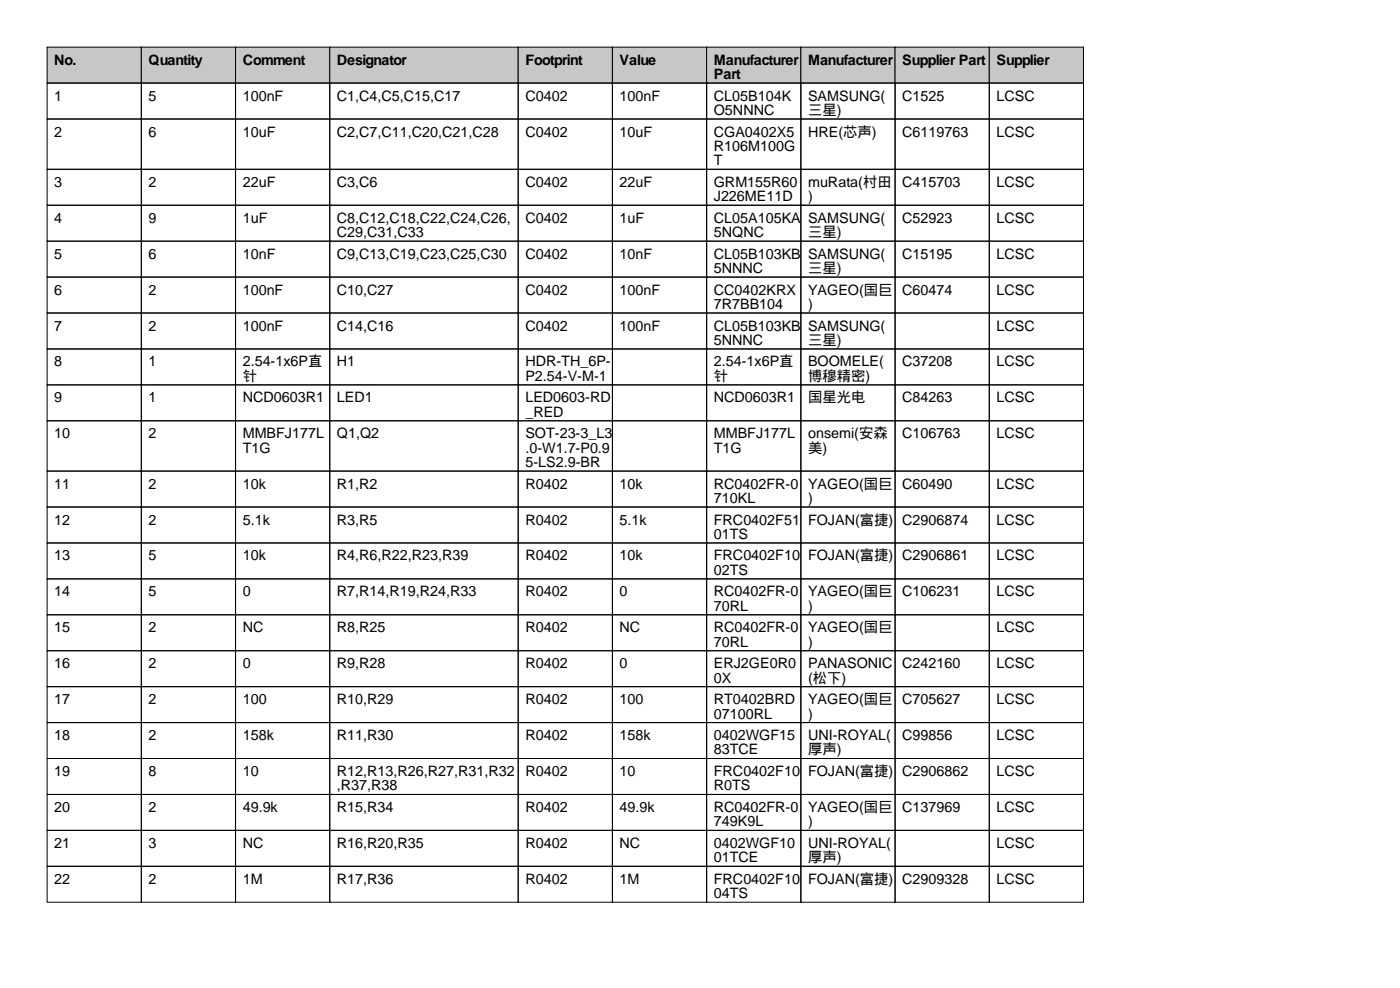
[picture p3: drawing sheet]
<svg xmlns="http://www.w3.org/2000/svg" width="297mm" height="210mm" viewBox="0 0 297 210" stroke-linecap="round" stroke-linejoin="round" font-family="sans-serif">
<defs><g id="words">
<g font-size="3">
<text x="11.5" y="13.7">No.</text>
<text x="31.5" y="13.7">Quantity</text>
<text x="51.5" y="13.7">Comment</text>
<text x="71.5" y="13.7">Designator</text>
<text x="111.5" y="13.7">Footprint</text>
<text x="131.5" y="13.7">Value</text>
<text x="151.5" y="13.7">Manufacturer</text>
<text x="151.5" y="16.8">Part</text>
<text x="171.5" y="13.7">Manufacturer</text>
<text x="191.5" y="13.7">Supplier Part</text>
<text x="211.5" y="13.7">Supplier</text>
<text x="11.5" y="21.3">1</text>
<text x="31.5" y="21.3">5</text>
<text x="51.5" y="21.3">100nF</text>
<text x="71.5" y="21.3">C1,C4,C5,C15,C17</text>
<text x="111.5" y="21.3">C0402</text>
<text x="131.5" y="21.3">100nF</text>
<text x="151.5" y="21.3">CL05B104K</text>
<text x="171.5" y="21.3">SAMSUNG(</text>
<text x="191.5" y="21.3">C1525</text>
<text x="211.5" y="21.3">LCSC</text>
<text x="11.5" y="29">2</text>
<text x="31.5" y="29">6</text>
<text x="51.5" y="29">10uF</text>
<text x="71.5" y="29">C2,C7,C11,C20,C21,C28</text>
<text x="111.5" y="29">C0402</text>
<text x="131.5" y="29">10uF</text>
<text x="151.5" y="24.4">O5NNNC</text>
<text x="151.5" y="29">CGA0402X5</text>
<text x="171.5" y="24.4">三星)</text>
<text x="171.5" y="29">HRE(芯声)</text>
<text x="191.5" y="29">C6119763</text>
<text x="211.5" y="29">LCSC</text>
<text x="151.5" y="32">R106M100G</text>
<text x="151.5" y="35.1">T</text>
<text x="11.5" y="39.6">3</text>
<text x="31.5" y="39.6">2</text>
<text x="51.5" y="39.6">22uF</text>
<text x="71.5" y="39.6">C3,C6</text>
<text x="111.5" y="39.6">C0402</text>
<text x="131.5" y="39.6">22uF</text>
<text x="151.5" y="39.6">GRM155R60</text>
<text x="171.5" y="39.6">muRata(村田</text>
<text x="191.5" y="39.6">C415703</text>
<text x="211.5" y="39.6">LCSC</text>
<text x="11.5" y="47.2">4</text>
<text x="31.5" y="47.2">9</text>
<text x="51.5" y="47.2">1uF</text>
<text x="71.5" y="47.2">C8,C12,C18,C22,C24,C26,</text>
<text x="111.5" y="47.2">C0402</text>
<text x="131.5" y="47.2">1uF</text>
<text x="151.5" y="42.7">J226ME11D</text>
<text x="151.5" y="47.2">CL05A105KA</text>
<text x="171.5" y="42.7">)</text>
<text x="171.5" y="47.2">SAMSUNG(</text>
<text x="191.5" y="47.2">C52923</text>
<text x="211.5" y="47.2">LCSC</text>
<text x="71.5" y="50.3">C29,C31,C33</text>
<text x="151.5" y="50.3">5NQNC</text>
<text x="171.5" y="50.3">三星)</text>
<text x="11.5" y="54.9">5</text>
<text x="31.5" y="54.9">6</text>
<text x="51.5" y="54.9">10nF</text>
<text x="71.5" y="54.9">C9,C13,C19,C23,C25,C30</text>
<text x="111.5" y="54.9">C0402</text>
<text x="131.5" y="54.9">10nF</text>
<text x="151.5" y="54.9">CL05B103KB</text>
<text x="151.5" y="57.9">5NNNC</text>
<text x="171.5" y="54.9">SAMSUNG(</text>
<text x="171.5" y="57.9">三星)</text>
<text x="191.5" y="54.9">C15195</text>
<text x="211.5" y="54.9">LCSC</text>
<text x="11.5" y="62.5">6</text>
<text x="31.5" y="62.5">2</text>
<text x="51.5" y="62.5">100nF</text>
<text x="71.5" y="62.5">C10,C27</text>
<text x="111.5" y="62.5">C0402</text>
<text x="131.5" y="62.5">100nF</text>
<text x="151.5" y="62.5">CC0402KRX</text>
<text x="151.5" y="65.5">7R7BB104</text>
<text x="171.5" y="62.5">YAGEO(国巨</text>
<text x="171.5" y="65.5">)</text>
<text x="191.5" y="62.5">C60474</text>
<text x="211.5" y="62.5">LCSC</text>
<text x="11.5" y="70.1">7</text>
<text x="31.5" y="70.1">2</text>
<text x="51.5" y="70.1">100nF</text>
<text x="71.5" y="70.1">C14,C16</text>
<text x="111.5" y="70.1">C0402</text>
<text x="131.5" y="70.1">100nF</text>
<text x="151.5" y="70.1">CL05B103KB</text>
<text x="171.5" y="70.1">SAMSUNG(</text>
<text x="211.5" y="70.1">LCSC</text>
<text x="11.5" y="77.7">8</text>
<text x="31.5" y="77.7">1</text>
<text x="51.5" y="77.7">2.54-1x6P直</text>
<text x="71.5" y="77.7">H1</text>
<text x="111.5" y="77.7">HDR-TH_6P-</text>
<text x="151.5" y="73.2">5NNNC</text>
<text x="151.5" y="77.7">2.54-1x6P直</text>
<text x="171.5" y="73.2">三星)</text>
<text x="171.5" y="77.7">BOOMELE(</text>
<text x="191.5" y="77.7">C37208</text>
<text x="211.5" y="77.7">LCSC</text>
<text x="51.5" y="80.8">针</text>
<text x="111.5" y="80.8">P2.54-V-M-1</text>
<text x="151.5" y="80.8">针</text>
<text x="171.5" y="80.8">博穆精密)</text>
<text x="11.5" y="85.3">9</text>
<text x="31.5" y="85.3">1</text>
<text x="51.5" y="85.3">NCD0603R1</text>
<text x="71.5" y="85.3">LED1</text>
<text x="111.5" y="85.3">LED0603-RD</text>
<text x="111.5" y="88.4">_RED</text>
<text x="151.5" y="85.3">NCD0603R1</text>
<text x="171.5" y="85.3">国星光电</text>
<text x="191.5" y="85.3">C84263</text>
<text x="211.5" y="85.3">LCSC</text>
<text x="11.5" y="93">10</text>
<text x="31.5" y="93">2</text>
<text x="51.5" y="93">MMBFJ177L</text>
<text x="71.5" y="93">Q1,Q2</text>
<text x="111.5" y="93">SOT-23-3_L3</text>
<text x="151.5" y="93">MMBFJ177L</text>
<text x="171.5" y="93">onsemi(安森</text>
<text x="191.5" y="93">C106763</text>
<text x="211.5" y="93">LCSC</text>
<text x="51.5" y="96">T1G</text>
<text x="111.5" y="96">.0-W1.7-P0.9</text>
<text x="111.5" y="99.1">5-LS2.9-BR</text>
<text x="151.5" y="96">T1G</text>
<text x="171.5" y="96">美)</text>
<text x="11.5" y="103.6">11</text>
<text x="31.5" y="103.6">2</text>
<text x="51.5" y="103.6">10k</text>
<text x="71.5" y="103.6">R1,R2</text>
<text x="111.5" y="103.6">R0402</text>
<text x="131.5" y="103.6">10k</text>
<text x="151.5" y="103.6">RC0402FR-0</text>
<text x="151.5" y="106.7">710KL</text>
<text x="171.5" y="103.6">YAGEO(国巨</text>
<text x="171.5" y="106.7">)</text>
<text x="191.5" y="103.6">C60490</text>
<text x="211.5" y="103.6">LCSC</text>
<text x="11.5" y="111.3">12</text>
<text x="31.5" y="111.3">2</text>
<text x="51.5" y="111.3">5.1k</text>
<text x="71.5" y="111.3">R3,R5</text>
<text x="111.5" y="111.3">R0402</text>
<text x="131.5" y="111.3">5.1k</text>
<text x="151.5" y="111.3">FRC0402F51</text>
<text x="171.5" y="111.3">FOJAN(富捷)</text>
<text x="191.5" y="111.3">C2906874</text>
<text x="211.5" y="111.3">LCSC</text>
<text x="11.5" y="118.9">13</text>
<text x="31.5" y="118.9">5</text>
<text x="51.5" y="118.9">10k</text>
<text x="71.5" y="118.9">R4,R6,R22,R23,R39</text>
<text x="111.5" y="118.9">R0402</text>
<text x="131.5" y="118.9">10k</text>
<text x="151.5" y="114.3">01TS</text>
<text x="151.5" y="118.9">FRC0402F10</text>
<text x="171.5" y="118.9">FOJAN(富捷)</text>
<text x="191.5" y="118.9">C2906861</text>
<text x="211.5" y="118.9">LCSC</text>
<text x="151.5" y="121.9">02TS</text>
<text x="11.5" y="126.5">14</text>
<text x="31.5" y="126.5">5</text>
<text x="51.5" y="126.5">0</text>
<text x="71.5" y="126.5">R7,R14,R19,R24,R33</text>
<text x="111.5" y="126.5">R0402</text>
<text x="131.5" y="126.5">0</text>
<text x="151.5" y="126.5">RC0402FR-0</text>
<text x="151.5" y="129.5">70RL</text>
<text x="171.5" y="126.5">YAGEO(国巨</text>
<text x="171.5" y="129.5">)</text>
<text x="191.5" y="126.5">C106231</text>
<text x="211.5" y="126.5">LCSC</text>
<text x="11.5" y="134.1">15</text>
<text x="31.5" y="134.1">2</text>
<text x="51.5" y="134.1">NC</text>
<text x="71.5" y="134.1">R8,R25</text>
<text x="111.5" y="134.1">R0402</text>
<text x="131.5" y="134.1">NC</text>
<text x="151.5" y="134.1">RC0402FR-0</text>
<text x="151.5" y="137.2">70RL</text>
<text x="171.5" y="134.1">YAGEO(国巨</text>
<text x="171.5" y="137.2">)</text>
<text x="211.5" y="134.1">LCSC</text>
<text x="11.5" y="141.7">16</text>
<text x="31.5" y="141.7">2</text>
<text x="51.5" y="141.7">0</text>
<text x="71.5" y="141.7">R9,R28</text>
<text x="111.5" y="141.7">R0402</text>
<text x="131.5" y="141.7">0</text>
<text x="151.5" y="141.7">ERJ2GE0R0</text>
<text x="171.5" y="141.7">PANASONIC</text>
<text x="191.5" y="141.7">C242160</text>
<text x="211.5" y="141.7">LCSC</text>
<text x="11.5" y="149.4">17</text>
<text x="31.5" y="149.4">2</text>
<text x="51.5" y="149.4">100</text>
<text x="71.5" y="149.4">R10,R29</text>
<text x="111.5" y="149.4">R0402</text>
<text x="131.5" y="149.4">100</text>
<text x="151.5" y="144.8">0X</text>
<text x="151.5" y="149.4">RT0402BRD</text>
<text x="171.5" y="144.8">(松下)</text>
<text x="171.5" y="149.4">YAGEO(国巨</text>
<text x="191.5" y="149.4">C705627</text>
<text x="211.5" y="149.4">LCSC</text>
<text x="151.5" y="152.4">07100RL</text>
<text x="171.5" y="152.4">)</text>
<text x="11.5" y="157">18</text>
<text x="31.5" y="157">2</text>
<text x="51.5" y="157">158k</text>
<text x="71.5" y="157">R11,R30</text>
<text x="111.5" y="157">R0402</text>
<text x="131.5" y="157">158k</text>
<text x="151.5" y="157">0402WGF15</text>
<text x="151.5" y="160">83TCE</text>
<text x="171.5" y="157">UNI-ROYAL(</text>
<text x="171.5" y="160">厚声)</text>
<text x="191.5" y="157">C99856</text>
<text x="211.5" y="157">LCSC</text>
<text x="11.5" y="164.6">19</text>
<text x="31.5" y="164.6">8</text>
<text x="51.5" y="164.6">10</text>
<text x="71.5" y="164.6">R12,R13,R26,R27,R31,R32</text>
<text x="71.5" y="167.6">,R37,R38</text>
<text x="111.5" y="164.6">R0402</text>
<text x="131.5" y="164.6">10</text>
<text x="151.5" y="164.6">FRC0402F10</text>
<text x="151.5" y="167.6">R0TS</text>
<text x="171.5" y="164.6">FOJAN(富捷)</text>
<text x="191.5" y="164.6">C2906862</text>
<text x="211.5" y="164.6">LCSC</text>
<text x="11.5" y="172.2">20</text>
<text x="31.5" y="172.2">2</text>
<text x="51.5" y="172.2">49.9k</text>
<text x="71.5" y="172.2">R15,R34</text>
<text x="111.5" y="172.2">R0402</text>
<text x="131.5" y="172.2">49.9k</text>
<text x="151.5" y="172.2">RC0402FR-0</text>
<text x="171.5" y="172.2">YAGEO(国巨</text>
<text x="191.5" y="172.2">C137969</text>
<text x="211.5" y="172.2">LCSC</text>
<text x="11.5" y="179.8">21</text>
<text x="31.5" y="179.8">3</text>
<text x="51.5" y="179.8">NC</text>
<text x="71.5" y="179.8">R16,R20,R35</text>
<text x="111.5" y="179.8">R0402</text>
<text x="131.5" y="179.8">NC</text>
<text x="151.5" y="175.3">749K9L</text>
<text x="151.5" y="179.8">0402WGF10</text>
<text x="171.5" y="175.3">)</text>
<text x="171.5" y="179.8">UNI-ROYAL(</text>
<text x="211.5" y="179.8">LCSC</text>
<text x="151.5" y="182.9">01TCE</text>
<text x="171.5" y="182.9">厚声)</text>
<text x="11.5" y="187.5">22</text>
<text x="31.5" y="187.5">2</text>
<text x="51.5" y="187.5">1M</text>
<text x="71.5" y="187.5">R17,R36</text>
<text x="111.5" y="187.5">R0402</text>
<text x="131.5" y="187.5">1M</text>
<text x="151.5" y="187.5">FRC0402F10</text>
<text x="151.5" y="190.5">04TS</text>
<text x="171.5" y="187.5">FOJAN(富捷)</text>
<text x="191.5" y="187.5">C2909328</text>
<text x="211.5" y="187.5">LCSC</text>
</g>
</g></defs>
<g fill="#c7c7c7" stroke="#000" stroke-width=".21">
<path d="M10 10h20v7.6h-20z"/>
<path d="M30 10h20v7.6h-20z"/>
<path d="M50 10h20v7.6h-20z"/>
<path d="M70 10h40v7.6h-40z"/>
<path d="M110 10h20v7.6h-20z"/>
<path d="M130 10h20v7.6h-20z"/>
<path d="M150 10h20v7.6h-20z"/>
<path d="M170 10h20v7.6h-20z"/>
<path d="M190 10h20v7.6h-20z"/>
<path d="M210 10h20v7.6h-20z"/>
</g>
<g fill="none" stroke="#000" stroke-width=".21">
<path d="M10 17.6h20v7.6h-20zM30 17.6h20v7.6h-20zM50 17.6h20v7.6h-20zM70 17.6h40v7.6h-40zM110 17.6h20v7.6h-20zM130 17.6h20v7.6h-20zM150 17.6h20v7.6h-20zM170 17.6h20v7.6h-20zM190 17.6h20v7.6h-20zM210 17.6h20v7.6h-20zM10 25.2h20v10.7h-20zM10 35.9h20v7.6h-20z"/>
<path d="M30 25.2h20v10.7h-20zM30 35.9h20v7.6h-20zM50 25.2h20v10.7h-20zM50 35.9h20v7.6h-20zM70 25.2h40v10.7h-40zM70 35.9h40v7.6h-40zM110 25.2h20v10.7h-20zM110 35.9h20v7.6h-20zM130 25.2h20v10.7h-20zM130 35.9h20v7.6h-20zM150 25.2h20v10.7h-20zM150 35.9h20v7.6h-20z"/>
<path d="M170 25.2h20v10.7h-20zM170 35.9h20v7.6h-20zM190 25.2h20v10.7h-20zM190 35.9h20v7.6h-20zM210 25.2h20v10.7h-20zM210 35.9h20v7.6h-20zM10 43.5h20v7.6h-20zM10 51.1h20v7.7h-20zM10 58.8h20v7.6h-20zM30 43.5h20v7.6h-20zM30 51.1h20v7.7h-20zM30 58.8h20v7.6h-20z"/>
<path d="M50 43.5h20v7.6h-20zM50 51.1h20v7.7h-20zM50 58.8h20v7.6h-20zM70 43.5h40v7.6h-40zM70 51.1h40v7.7h-40zM70 58.8h40v7.6h-40zM110 43.5h20v7.6h-20zM110 51.1h20v7.7h-20zM110 58.8h20v7.6h-20zM130 43.5h20v7.6h-20zM130 51.1h20v7.7h-20zM130 58.8h20v7.6h-20z"/>
<path d="M150 43.5h20v7.6h-20zM150 51.1h20v7.7h-20zM150 58.8h20v7.6h-20zM170 43.5h20v7.6h-20zM170 51.1h20v7.7h-20zM170 58.8h20v7.6h-20zM190 43.5h20v7.6h-20zM190 51.1h20v7.7h-20zM190 58.8h20v7.6h-20zM210 43.5h20v7.6h-20zM210 51.1h20v7.7h-20zM210 58.8h20v7.6h-20z"/>
<path d="M10 66.4h20v7.6h-20zM10 74h20v7.6h-20zM30 66.4h20v7.6h-20zM30 74h20v7.6h-20zM50 66.4h20v7.6h-20zM50 74h20v7.6h-20zM70 66.4h40v7.6h-40zM70 74h40v7.6h-40zM110 66.4h20v7.6h-20zM110 74h20v7.6h-20zM130 66.4h20v7.6h-20zM130 74h20v7.6h-20z"/>
<path d="M150 66.4h20v7.6h-20zM150 74h20v7.6h-20zM170 66.4h20v7.6h-20zM170 74h20v7.6h-20zM190 66.4h20v7.6h-20zM190 74h20v7.6h-20zM210 66.4h20v7.6h-20zM210 74h20v7.6h-20zM10 81.6h20v7.6h-20zM10 89.2h20v10.7h-20zM10 99.9h20v7.6h-20zM30 81.6h20v7.6h-20z"/>
<path d="M30 89.2h20v10.7h-20zM30 99.9h20v7.6h-20zM50 81.6h20v7.6h-20zM50 89.2h20v10.7h-20zM50 99.9h20v7.6h-20zM70 81.6h40v7.6h-40zM70 89.2h40v10.7h-40zM70 99.9h40v7.6h-40zM110 81.6h20v7.6h-20zM110 89.2h20v10.7h-20zM110 99.9h20v7.6h-20zM130 81.6h20v7.6h-20z"/>
<path d="M130 89.2h20v10.7h-20zM130 99.9h20v7.6h-20zM150 81.6h20v7.6h-20zM150 89.2h20v10.7h-20zM150 99.9h20v7.6h-20zM170 81.6h20v7.6h-20zM170 89.2h20v10.7h-20zM170 99.9h20v7.6h-20zM190 81.6h20v7.6h-20zM190 89.2h20v10.7h-20zM190 99.9h20v7.6h-20zM210 81.6h20v7.6h-20z"/>
<path d="M210 89.2h20v10.7h-20zM210 99.9h20v7.6h-20zM10 107.5h20v7.7h-20zM10 115.2h20v7.6h-20zM30 107.5h20v7.7h-20zM30 115.2h20v7.6h-20zM50 107.5h20v7.7h-20zM50 115.2h20v7.6h-20zM70 107.5h40v7.7h-40zM70 115.2h40v7.6h-40zM110 107.5h20v7.7h-20zM110 115.2h20v7.6h-20z"/>
<path d="M130 107.5h20v7.7h-20zM130 115.2h20v7.6h-20zM150 107.5h20v7.7h-20zM150 115.2h20v7.6h-20zM170 107.5h20v7.7h-20zM170 115.2h20v7.6h-20zM190 107.5h20v7.7h-20zM190 115.2h20v7.6h-20zM210 107.5h20v7.7h-20zM210 115.2h20v7.6h-20zM10 122.8h20v7.6h-20zM10 130.4h20v7.6h-20z"/>
<path d="M10 138h20v7.6h-20zM30 122.8h20v7.6h-20zM30 130.4h20v7.6h-20zM30 138h20v7.6h-20zM50 122.8h20v7.6h-20zM50 130.4h20v7.6h-20zM50 138h20v7.6h-20zM70 122.8h40v7.6h-40zM70 130.4h40v7.6h-40zM70 138h40v7.6h-40zM110 122.8h20v7.6h-20zM110 130.4h20v7.6h-20z"/>
<path d="M110 138h20v7.6h-20zM130 122.8h20v7.6h-20zM130 130.4h20v7.6h-20zM130 138h20v7.6h-20zM150 122.8h20v7.6h-20zM150 130.4h20v7.6h-20zM150 138h20v7.6h-20zM170 122.8h20v7.6h-20zM170 130.4h20v7.6h-20zM170 138h20v7.6h-20zM190 122.8h20v7.6h-20zM190 130.4h20v7.6h-20z"/>
<path d="M190 138h20v7.6h-20zM210 122.8h20v7.6h-20zM210 130.4h20v7.6h-20zM210 138h20v7.6h-20zM10 145.6h20v7.7h-20zM10 153.3h20v7.6h-20zM30 145.6h20v7.7h-20zM30 153.3h20v7.6h-20zM50 145.6h20v7.7h-20zM50 153.3h20v7.6h-20zM70 145.6h40v7.7h-40zM70 153.3h40v7.6h-40z"/>
<path d="M110 145.6h20v7.7h-20zM110 153.3h20v7.6h-20zM130 145.6h20v7.7h-20zM130 153.3h20v7.6h-20zM150 145.6h20v7.7h-20zM150 153.3h20v7.6h-20zM170 145.6h20v7.7h-20zM170 153.3h20v7.6h-20zM190 145.6h20v7.7h-20zM190 153.3h20v7.6h-20zM210 145.6h20v7.7h-20zM210 153.3h20v7.6h-20z"/>
<path d="M10 160.9h20v7.6h-20zM10 168.5h20v7.6h-20zM10 176.1h20v7.6h-20zM30 160.9h20v7.6h-20zM30 168.5h20v7.6h-20zM30 176.1h20v7.6h-20zM50 160.9h20v7.6h-20zM50 168.5h20v7.6h-20zM50 176.1h20v7.6h-20zM70 160.9h40v7.6h-40zM70 168.5h40v7.6h-40zM70 176.1h40v7.6h-40z"/>
<path d="M110 160.9h20v7.6h-20zM110 168.5h20v7.6h-20zM110 176.1h20v7.6h-20zM130 160.9h20v7.6h-20zM130 168.5h20v7.6h-20zM130 176.1h20v7.6h-20zM150 160.9h20v7.6h-20zM150 168.5h20v7.6h-20zM150 176.1h20v7.6h-20zM170 160.9h20v7.6h-20zM170 168.5h20v7.6h-20zM170 176.1h20v7.6h-20z"/>
<path d="M190 160.9h20v7.6h-20zM190 168.5h20v7.6h-20zM190 176.1h20v7.6h-20zM210 160.9h20v7.6h-20zM210 168.5h20v7.6h-20zM210 176.1h20v7.6h-20zM10 183.7h20v7.7h-20zM30 183.7h20v7.7h-20zM50 183.7h20v7.7h-20zM70 183.7h40v7.7h-40zM110 183.7h20v7.7h-20zM130 183.7h20v7.7h-20z"/>
<path d="M150 183.7h20v7.7h-20zM170 183.7h20v7.7h-20zM190 183.7h20v7.7h-20zM210 183.7h20v7.7h-20z"/>
</g>
<use href="#words"/>
</svg>
